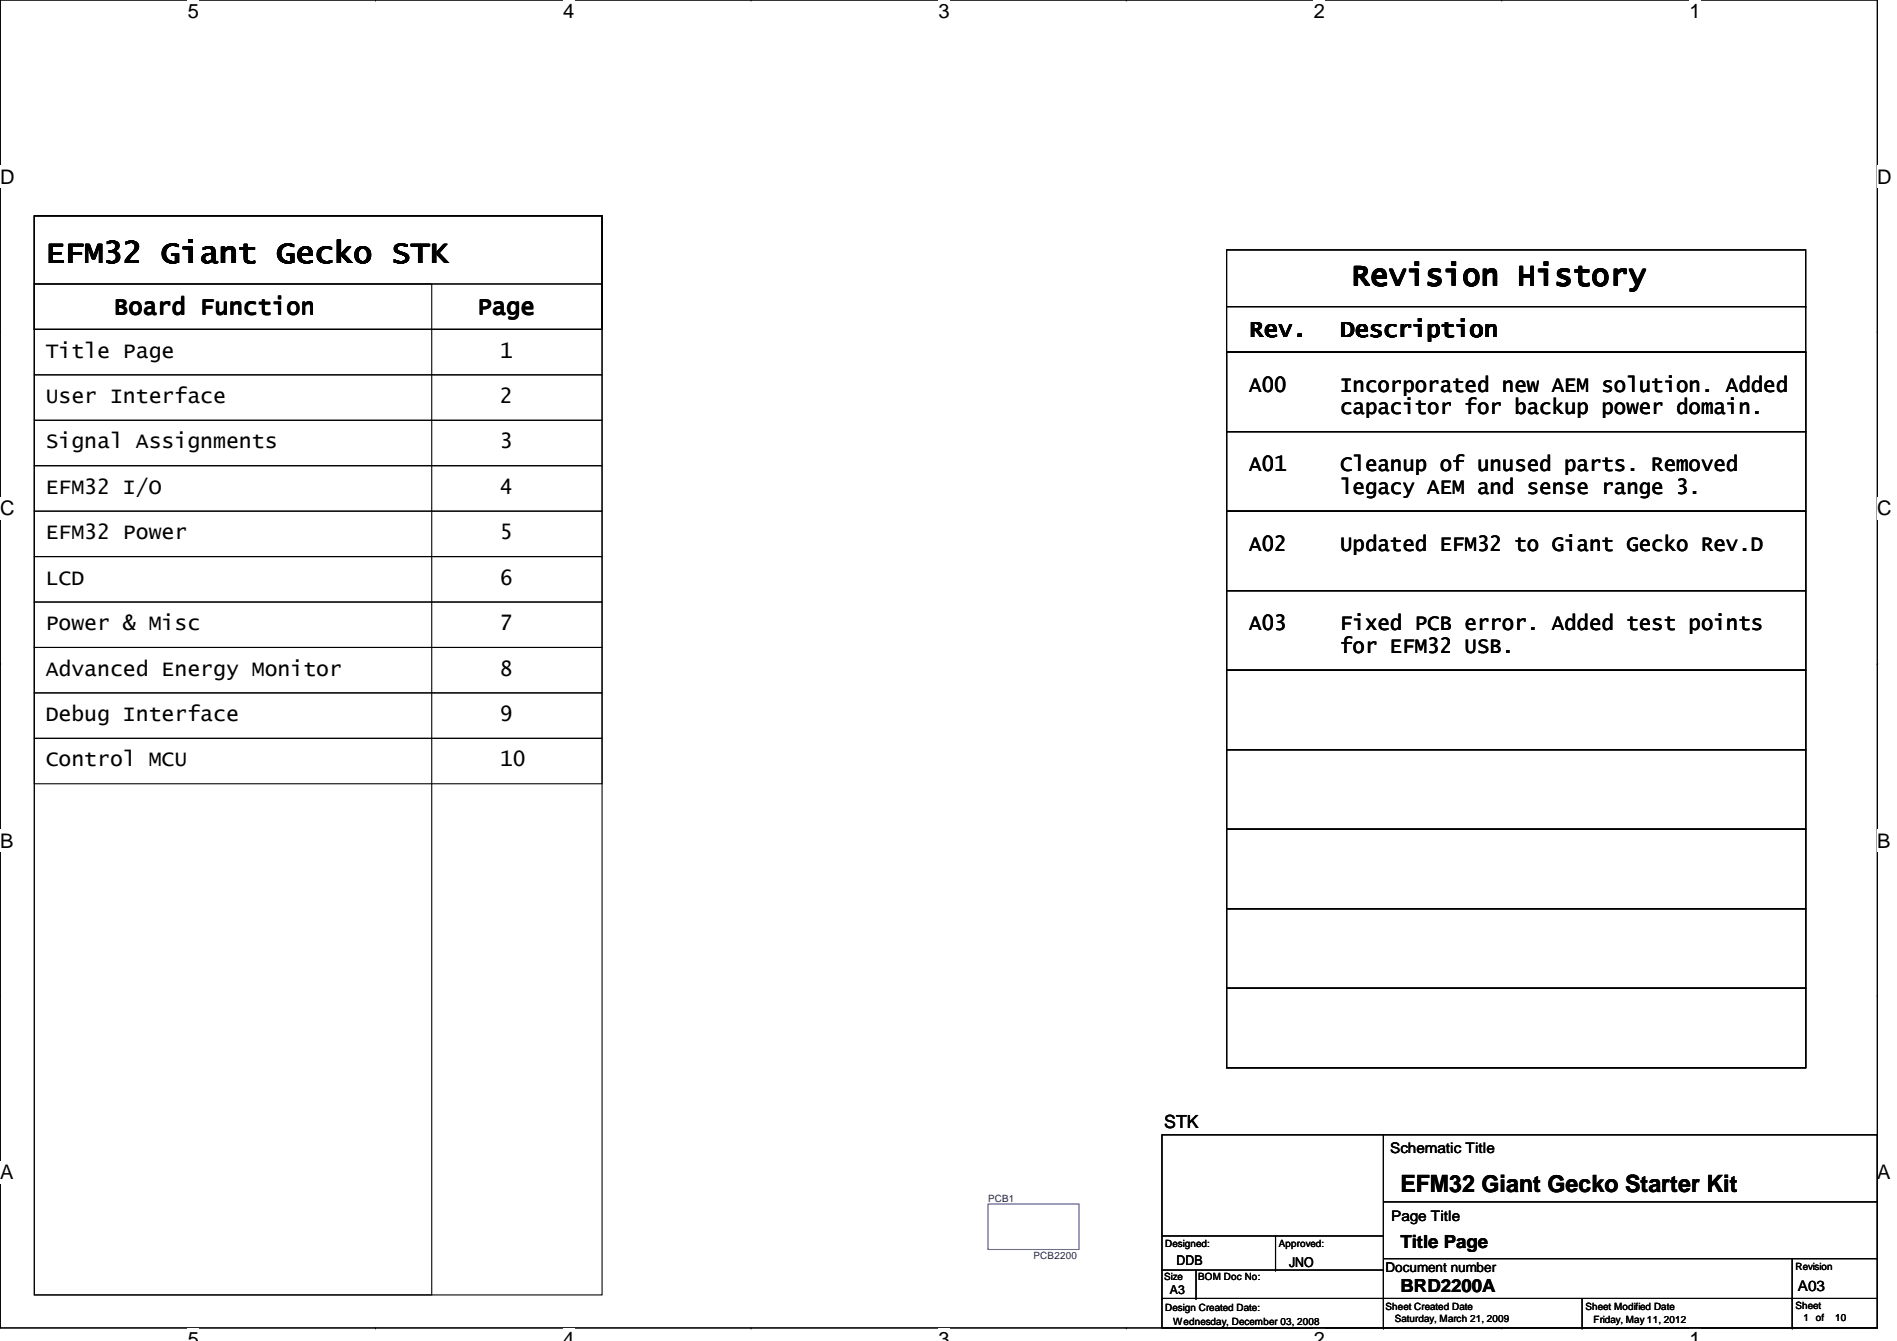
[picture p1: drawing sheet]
<svg xmlns="http://www.w3.org/2000/svg" width="297mm" height="210mm" viewBox="0 0 297 210" stroke-linecap="round" stroke-linejoin="round" font-family="sans-serif">
<defs><g id="words">
<g font-size="4.8">
<text x="7.2" y="41.1">EFM32 Giant Gecko STK</text>
<text x="211.7" y="44.7">Revision History</text>
</g>
<g font-size="3.7">
<text x="17.8" y="49.1">Board Function</text>
<text x="74.7" y="49.2">Page</text>
<text x="195.6" y="52.7">Rev.</text>
<text x="209.8" y="52.8">Description</text>
<text x="219.3" y="186.6">EFM32 Giant Gecko Starter Kit</text>
</g>
<g font-size="3.3">
<text x="7.2" y="56">Title Page</text>
<text x="78.3" y="56">1</text>
<text x="7.2" y="63.1">User Interface</text>
<text x="78.3" y="63.1">2</text>
<text x="195.6" y="61.3">A00</text>
<text x="209.8" y="61.3">Incorporated new AEM solution. Added</text>
<text x="209.8" y="64.9">capacitor for backup power domain.</text>
<text x="7.2" y="70.2">Signal Assignments</text>
<text x="78.3" y="70.2">3</text>
<text x="7.2" y="77.3">EFM32 I/O</text>
<text x="78.3" y="77.3">4</text>
<text x="195.6" y="73.7">A01</text>
<text x="209.8" y="73.7">Cleanup of unused parts. Removed</text>
<text x="209.8" y="77.3">legacy AEM and sense range 3.</text>
<text x="7.2" y="84.4">EFM32 Power</text>
<text x="78.3" y="84.4">5</text>
<text x="195.6" y="86.2">A02</text>
<text x="209.8" y="86.2">Updated EFM32 to Giant Gecko Rev.D</text>
<text x="7.2" y="91.5">LCD</text>
<text x="78.3" y="91.5">6</text>
<text x="7.2" y="98.6">Power &amp; Misc</text>
<text x="78.3" y="98.6">7</text>
<text x="195.6" y="98.6">A03</text>
<text x="209.8" y="98.6">Fixed PCB error. Added test points</text>
<text x="7.2" y="105.7">Advanced Energy Monitor</text>
<text x="78.3" y="105.7">8</text>
<text x="209.8" y="102.2">for EFM32 USB.</text>
<text x="7.2" y="112.9">Debug Interface</text>
<text x="78.3" y="112.9">9</text>
<text x="7.2" y="120">Control MCU</text>
<text x="78.3" y="120">10</text>
</g>
<g font-size="3.1">
<text x="29.4" y="2.8">5</text>
<text x="88.2" y="2.8">4</text>
<text x="147" y="2.8">3</text>
<text x="205.7" y="2.8">2</text>
<text x="264.5" y="2.8">1</text>
<text x="0" y="28.7">D</text>
<text x="294" y="28.7">D</text>
<text x="0" y="80.7">C</text>
<text x="294" y="80.7">C</text>
<text x="0" y="132.7">B</text>
<text x="294" y="132.7">B</text>
<text x="0" y="184.6">A</text>
<text x="294" y="184.6">A</text>
<text x="29.4" y="210.7">5</text>
<text x="88.2" y="210.7">4</text>
<text x="147" y="210.7">3</text>
<text x="205.7" y="210.7">2</text>
<text x="264.5" y="210.7">1</text>
</g>
<g font-size="2.8">
<text x="182.3" y="176.6">STK</text>
<text x="219.3" y="195.4">Title Page</text>
<text x="219.3" y="202.3">BRD2200A</text>
</g>
<g font-size="2.3">
<text x="217.7" y="180.4">Schematic Title</text>
<text x="217.8" y="191.1">Page Title</text>
<text x="281.5" y="202.1">A03</text>
</g>
<g font-size="2.1">
<text x="184.2" y="198.1">DDB</text>
<text x="201.8" y="198.2">JNO</text>
<text x="217" y="199.1">Document number</text>
</g>
<text font-size="1.9" x="183.2" y="202.5">A3</text>
<g font-size="1.6" fill="#000080">
<text x="154.7" y="188.1">PCB1</text>
<text x="161.8" y="197">PCB2200</text>
</g>
<g font-size="1.6">
<text x="182.5" y="195.2">Designed:</text>
<text x="200.2" y="195.2">Approved:</text>
<text x="182.3" y="200.4">Size</text>
<text x="187.6" y="200.4">BOM Doc No:</text>
<text x="281.1" y="198.8">Revision</text>
<text x="182.5" y="205.2">Design Created Date:</text>
<text x="183.7" y="207.3">Wednesday, December 03, 2008</text>
<text x="217" y="205">Sheet Created Date</text>
<text x="218.4" y="207">Saturday, March 21, 2009</text>
<text x="248.2" y="205">Sheet Modified Date</text>
<text x="249.5" y="207.1">Friday, May 11, 2012</text>
<text x="281.1" y="204.9">Sheet</text>
<text x="282.4" y="206.8">1 of</text>
<text x="287.4" y="206.8">10</text>
</g>
</g></defs>
<path d="M0 0h294v207.9h-294z" fill="none" stroke="#000" stroke-width=".17"/>
<g fill="#fff">
<path d="M29.4 0h1.8v3.5h-1.8z"/>
<path d="M29.4 207.9h1.8v2h-1.8z"/>
</g>
<path d="M58.8 0h.1M58.8 207.9h.1" fill="none" stroke="#000" stroke-width=".17"/>
<g fill="#fff">
<path d="M88.2 0h1.7v3.5h-1.7z"/>
<path d="M88.2 207.9h1.7v2h-1.7z"/>
</g>
<path d="M117.6 0h.1M117.6 207.9h.1" fill="none" stroke="#000" stroke-width=".17"/>
<g fill="#fff">
<path d="M147 0h1.7v3.5h-1.7z"/>
<path d="M147 207.9h1.7v2h-1.7z"/>
</g>
<path d="M176.4 0h.1M176.4 207.9h.1" fill="none" stroke="#000" stroke-width=".17"/>
<g fill="#fff">
<path d="M205.7 0h1.8v3.5h-1.8z"/>
<path d="M205.7 207.9h1.8v2h-1.8z"/>
</g>
<path d="M235.2 0h.1M235.2 207.9h.1" fill="none" stroke="#000" stroke-width=".17"/>
<g fill="#fff">
<path d="M264.5 0h1.8v3.5h-1.8z"/>
<path d="M264.5 207.9h1.8v2h-1.8z"/>
<path d="M0 26h2.3v3.4h-2.3z"/>
<path d="M294 26h2.2v3.4h-2.2z"/>
<path d="M0 77.9h2.3v3.5h-2.3z"/>
<path d="M294 77.9h2.2v3.5h-2.2z"/>
</g>
<path d="M0 51.9h.1M294 51.9h.1" fill="none" stroke="#000" stroke-width=".17"/>
<g fill="#fff">
<path d="M0 129.9h2.1v3.4h-2.1z"/>
<path d="M294 129.9h2v3.4h-2z"/>
</g>
<path d="M0 103.9h.1M294 103.9h.1" fill="none" stroke="#000" stroke-width=".17"/>
<path d="M0 103.9h.1M294 103.9h.1" fill="none" stroke="#000" stroke-width=".16"/>
<g fill="#fff">
<path d="M0 181.8h2.1v3.5h-2.1z"/>
<path d="M294 181.8h2v3.5h-2z"/>
</g>
<g fill="none" stroke="#000" stroke-width=".17">
<path d="M5.4 33.8h88.9v168.9h-88.9zM5.4 33.8h88.9v10.6h-88.9zM5.4 33.8h88.9v17.8h-88.9zM192.1 39.1h90.6v16h-90.6zM5.4 44.4h62.2v158.3h-62.2zM5.4 44.4h88.9v7.2h-88.9zM5.4 51.6h88.9v7.1h-88.9zM5.4 58.7h88.9v7.1h-88.9zM192.1 55.1h90.6v112h-90.6zM192.1 55.1h90.6v12.5h-90.6zM192.1 48h90.6M282.7 48h.1"/>
<path d="M5.4 65.8h88.9v7.1h-88.9zM5.4 72.9h88.9v7.1h-88.9zM192.1 67.6h90.6v12.4h-90.6zM5.4 80h88.9v7.1h-88.9zM5.4 87.1h88.9v7.1h-88.9zM5.4 94.2h88.9v7.1h-88.9zM192.1 80h90.6v12.5h-90.6zM192.1 92.5h90.6v12.4h-90.6zM5.4 101.3h88.9v7.2h-88.9zM5.4 108.5h88.9v7.1h-88.9zM5.4 115.6h88.9v7.1h-88.9zM192.1 104.9h90.6v12.4h-90.6z"/>
<path d="M192.1 117.3h90.6v12.5h-90.6zM192.1 129.8h90.6v12.4h-90.6zM0 155.9h.1M192.1 142.2h90.6v12.5h-90.6zM192.1 154.7h90.6v12.4h-90.6zM294 155.9h.1M181.9 177.6h112.1v30.3h-112.1zM216.6 177.6v30.3M181.9 198.8h34.7M181.9 193.5h34.7M187.3 198.8v4.4M199.7 198.8h.1"/>
<path d="M199.7 193.5v5.3M216.6 198.8h.1M216.6 193.5h.1M216.6 188.1h77.4M216.6 197h77.4M280.6 197v10.9M294 188.1h.1M294 197h.1M181.9 203.2h.1M181.9 203.2h112.1M187.3 203.2h.1M216.6 203.2h.1"/>
<path d="M216.6 207.9h.1M247.7 207.9h.1M247.7 203.2v4.7M280.6 203.2h.1M280.6 207.9h.1"/>
</g>
<path d="M154.7 188.5h14.2v7.1h-14.2z" fill="none" stroke="#00f" stroke-width=".17"/>
<use href="#words"/>
</svg>
